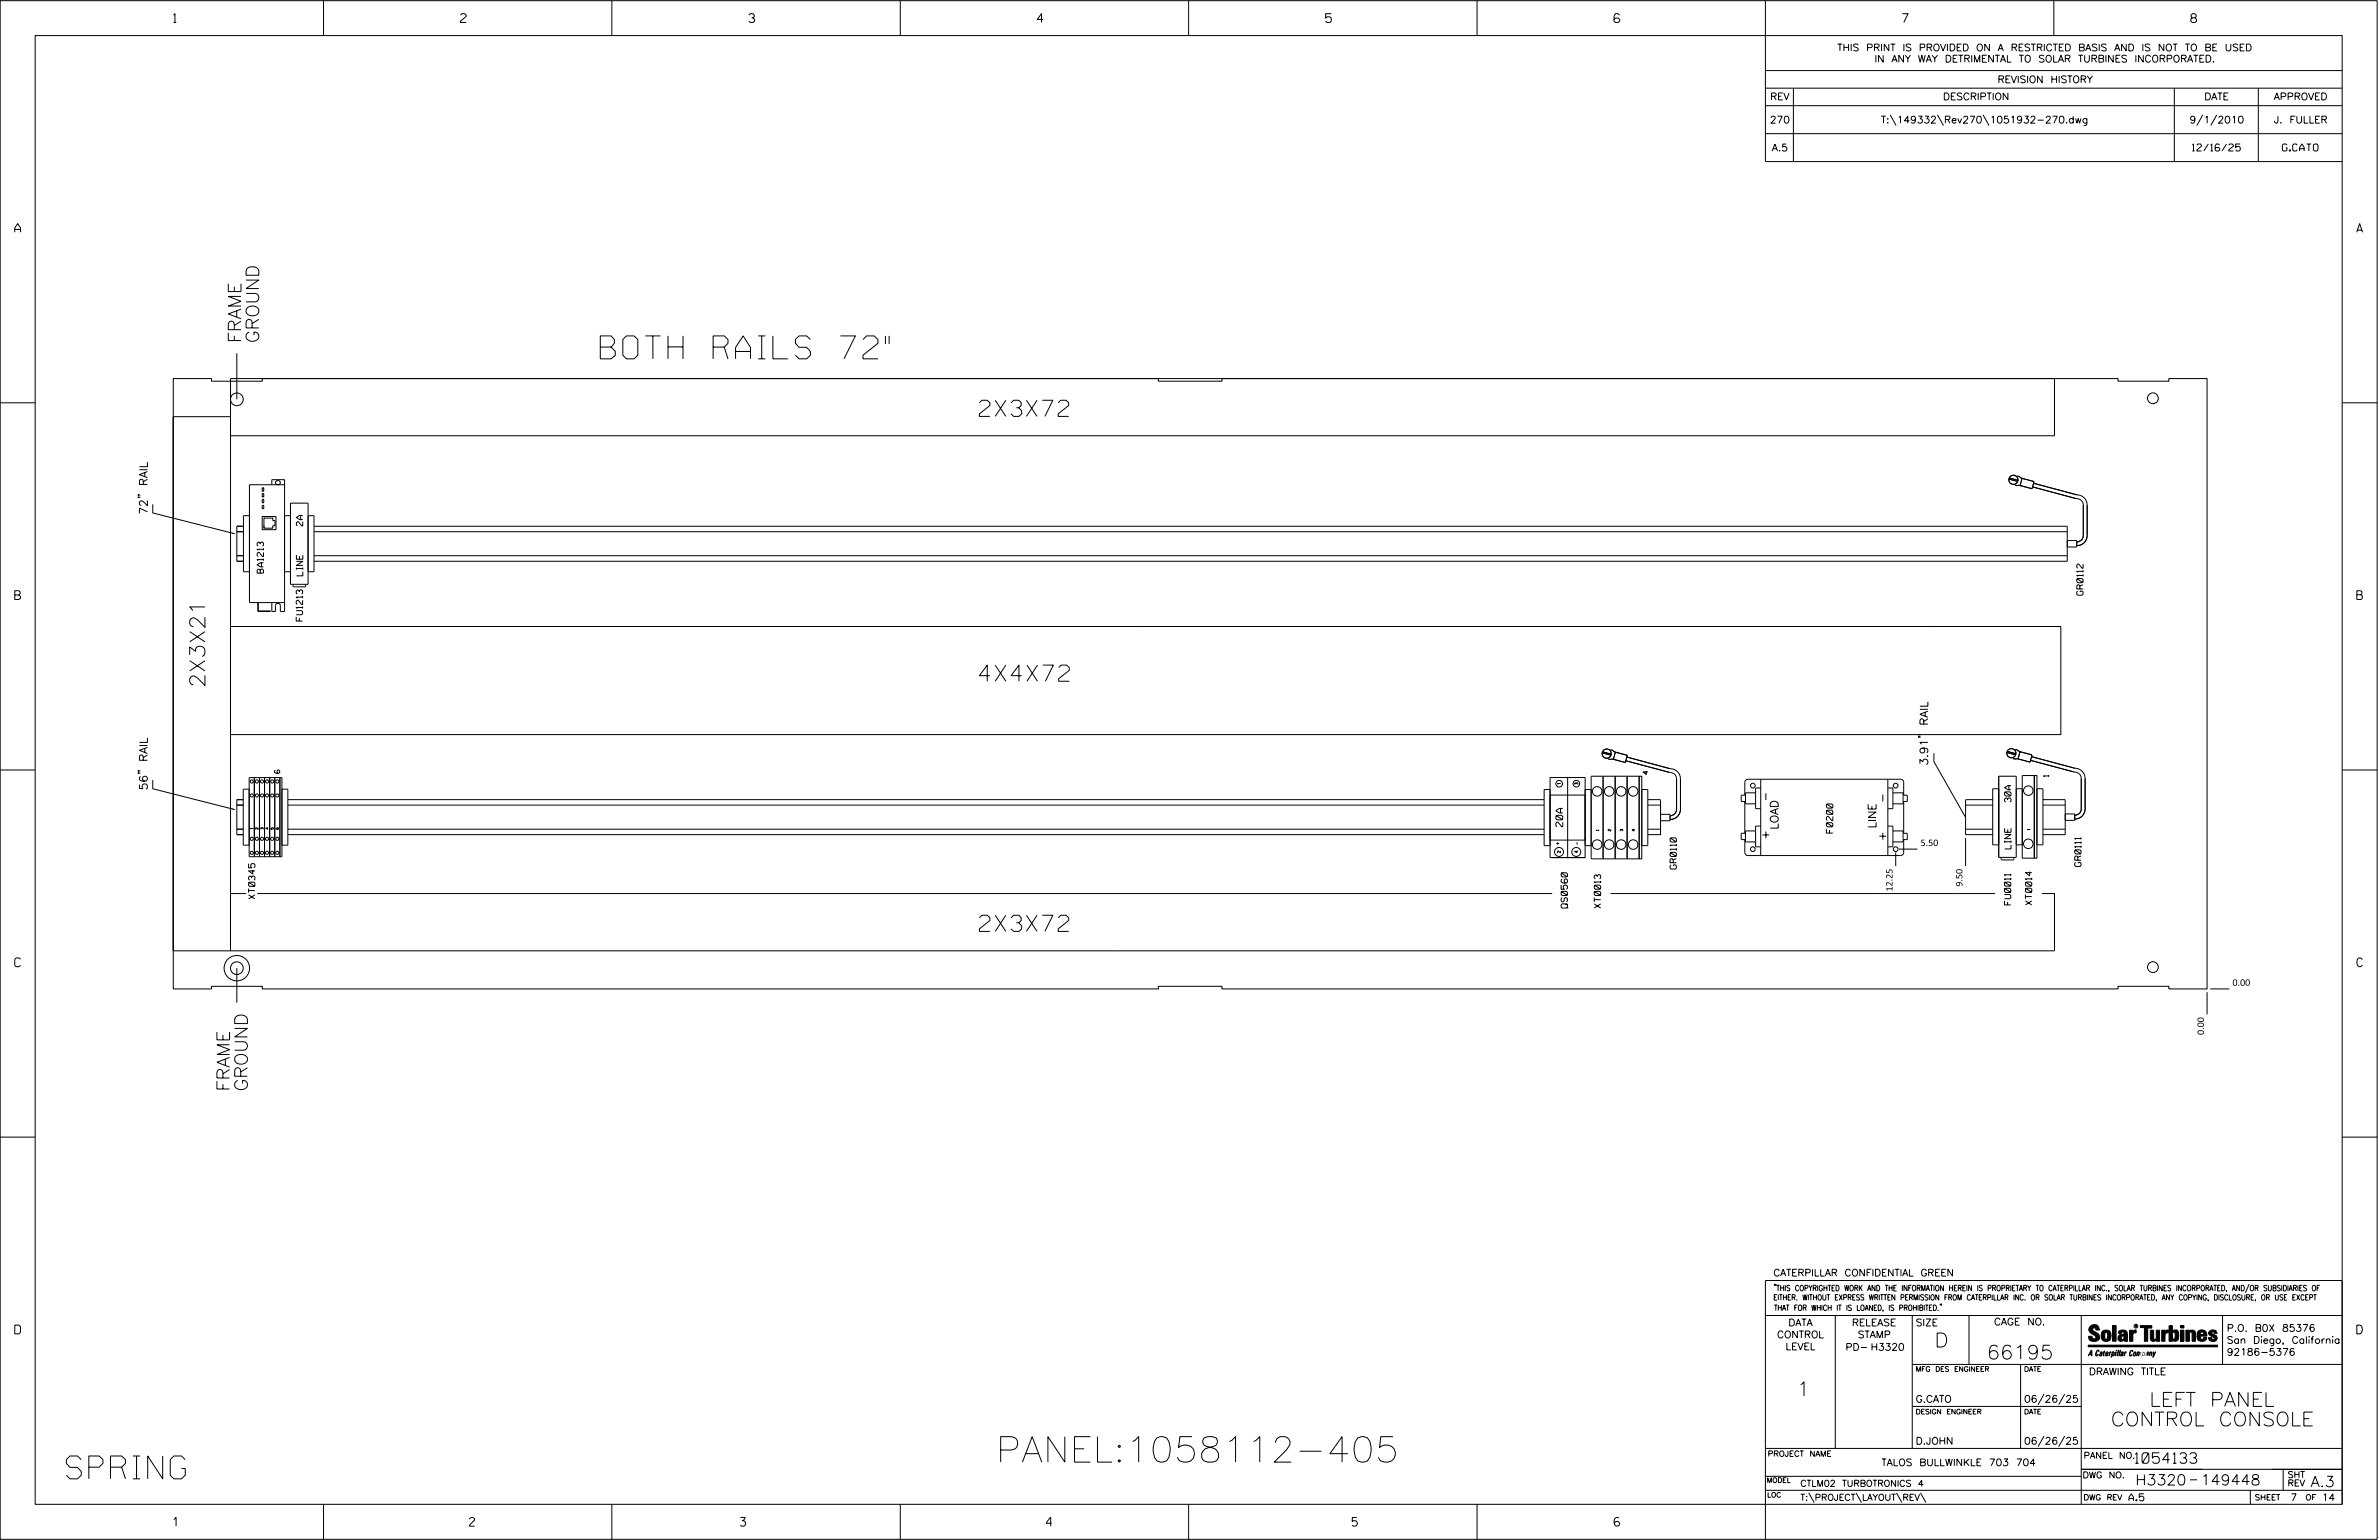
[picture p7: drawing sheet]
<svg xmlns="http://www.w3.org/2000/svg" width="864mm" height="559mm" viewBox="0 0 864 559" stroke-linecap="round" stroke-linejoin="round" font-family="sans-serif">
<defs><g id="words">
<text font-size="9.2" x="361.5" y="530.5">PANEL:1058112-405</text>
<g font-size="8.3">
<text x="217.9" y="130.2">BOTH RAILS 72&quot;</text>
<text x="24.1" y="536.6">SPRING</text>
</g>
<g font-size="5.9">
<text x="355.5" y="151.1">2X3X72</text>
<text x="355.5" y="247.2">4X4X72</text>
<text x="355.5" y="338">2X3X72</text>
</g>
<text font-size="5.5" x="74.4" y="249.5" transform="rotate(-90 74.4 249.5)">2X3X21</text>
<g font-size="5.1">
<text x="702.3" y="488.8">D</text>
<text x="721.2" y="493.2">66195</text>
<text x="652.2" y="506.5">1</text>
<text x="780.3" y="510.3">LEFT PANEL</text>
<text x="766.3" y="517.4">CONTROL CONSOLE</text>
</g>
<g font-size="4.6">
<text x="87.5" y="124.5" transform="rotate(-90 87.5 124.5)">FRAME</text>
<text x="93.9" y="124.5" transform="rotate(-90 93.9 124.5)">GROUND</text>
<text x="83.3" y="396" transform="rotate(-90 83.3 396)">FRAME</text>
<text x="89.8" y="396" transform="rotate(-90 89.8 396)">GROUND</text>
</g>
<g font-size="3.8">
<text x="775.1" y="531">1054133</text>
<text x="775.2" y="538.9">H3320</text>
<text x="798.8" y="538.9">149448</text>
<text x="838.8" y="539.5">A.3</text>
</g>
<g font-size="3.2">
<text x="63" y="8.2">1</text>
<text x="167.2" y="8.2">2</text>
<text x="271.8" y="8.2">3</text>
<text x="376.5" y="8.2">4</text>
<text x="481.2" y="8.2">5</text>
<text x="690.6" y="8.2">7</text>
<text x="795.3" y="8.2">8</text>
<text x="5.4" y="84.3">A</text>
<text x="855.5" y="84.3">A</text>
<text x="5.4" y="217.5">B</text>
<text x="855.6" y="217.5">B</text>
<text x="5.4" y="350.8">C</text>
<text x="855.6" y="350.8">C</text>
<text x="5.4" y="484">D</text>
<text x="855.6" y="484">D</text>
<text x="62.8" y="553.8">1</text>
<text x="170.4" y="553.8">2</text>
<text x="268.8" y="553.8">3</text>
<text x="379.8" y="553.8">4</text>
<text x="490.8" y="553.8">5</text>
<text x="585.9" y="553.8">6</text>
</g>
<g font-size="2.9">
<text x="53.5" y="186.7" transform="rotate(-90 53.5 186.7)">72&quot; RAIL</text>
<text x="699.8" y="277.8" transform="rotate(-90 699.8 277.8)">3.91&quot; RAIL</text>
<text x="53.5" y="286.8" transform="rotate(-90 53.5 286.8)">56&quot; RAIL</text>
<text x="642.3" y="290.9" transform="rotate(-90 642.3 290.9)">-</text>
<text x="684.7" y="291.3" transform="rotate(-90 684.7 291.3)">-</text>
<text x="645.5" y="301" transform="rotate(-90 645.5 301)">LOAD</text>
<text x="681" y="300.6" transform="rotate(-90 681 300.6)">LINE</text>
</g>
<g font-size="2.5">
<text x="666.9" y="18.5">THIS PRINT IS PROVIDED ON A RESTRICTED BASIS AND IS NOT TO BE USED</text>
<text x="680.5" y="22.6">IN ANY WAY DETRIMENTAL TO SOLAR TURBINES INCORPORATED.</text>
<text x="725.1" y="30">REVISION HISTORY</text>
<text x="642.6" y="36.3">REV</text>
<text x="705.3" y="36.3">DESCRIPTION</text>
<text x="800.2" y="36.3">DATE</text>
<text x="825.4" y="36.3">APPROVED</text>
<text x="642.5" y="44.7">270</text>
<text x="682.8" y="44.7">T:\149332\Rev270\1051932-270.dwg</text>
<text x="794.8" y="44.7">9/1/2010</text>
<text x="825.5" y="44.7">J. FULLER</text>
<text x="643.2" y="54.8">A.5</text>
<text x="795.9" y="54.8">12/16/25</text>
<text x="828.5" y="54.8">G.CATO</text>
<text x="567.3" y="300" transform="rotate(-90 567.3 300)">20A</text>
<text x="643.8" y="463">CATERPILLAR CONFIDENTIAL GREEN</text>
<text x="645.1" y="485.5">CONTROL</text>
<text x="649.2" y="481.1">DATA</text>
<text x="672.3" y="481.1">RELEASE</text>
<text x="674.4" y="485.5">STAMP</text>
<text x="695.4" y="481.1">SIZE</text>
<text x="723.8" y="480.8">CAGE NO.</text>
<text x="808.4" y="483.1">P.O. B0X 85376</text>
<text x="648.2" y="489.8">LEVEL</text>
<text x="669.9" y="490">PD- H3320</text>
<text x="808.4" y="487.5">San Diego, California</text>
<text x="808.4" y="491.8">92186-5376</text>
<text x="758.3" y="498.9">DRAWING TITLE</text>
<text x="695.4" y="508.9">G.CATO</text>
<text x="734.8" y="508.9">06/26/25</text>
<text x="695.4" y="524.1">D.JOHN</text>
<text x="734.8" y="524.1">06/26/25</text>
<text x="683" y="531.9">TALOS BULLWINKLE 703 704</text>
<text x="772.8" y="544.6">A.5</text>
<text x="831.4" y="544.6">7</text>
<text x="842.9" y="544.6">14</text>
</g>
<g font-size="2.3">
<text x="109.9" y="190.8" transform="rotate(-90 109.9 190.8)">2A</text>
<text x="95.6" y="208" transform="rotate(-90 95.6 208)">BA1213</text>
<text x="109.9" y="208.9" transform="rotate(-90 109.9 208.9)">LINE</text>
<text x="756.2" y="216" transform="rotate(-90 756.2 216)">GR0112</text>
<text x="109.8" y="225.3" transform="rotate(-90 109.8 225.3)">FU1213</text>
<text x="730" y="291" transform="rotate(-90 730 291)">30A</text>
<text x="665.3" y="302.3" transform="rotate(-90 665.3 302.3)">F0200</text>
<text x="697.2" y="307">5.50</text>
<text x="730" y="308.1" transform="rotate(-90 730 308.1)">LINE</text>
<text x="608.6" y="315.3" transform="rotate(-90 608.6 315.3)">GR0110</text>
<text x="755.5" y="314.4" transform="rotate(-90 755.5 314.4)">GR0111</text>
<text x="687" y="323.5" transform="rotate(-90 687 323.5)">12.25</text>
<text x="712.4" y="321.7" transform="rotate(-90 712.4 321.7)">9.50</text>
<text x="92.5" y="326.2" transform="rotate(-90 92.5 326.2)">XT0345</text>
<text x="569" y="329.5" transform="rotate(-90 569 329.5)">QS0560</text>
<text x="581.1" y="329.5" transform="rotate(-90 581.1 329.5)">XT0013</text>
<text x="729.9" y="328.4" transform="rotate(-90 729.9 328.4)">FU0011</text>
<text x="737.6" y="328.4" transform="rotate(-90 737.6 328.4)">XT0014</text>
<text x="810.4" y="357.7">0.00</text>
<text x="800" y="375.5" transform="rotate(-90 800 375.5)">0.00</text>
<text x="756.4" y="529.2">PANEL NO.</text>
<text x="653.5" y="539.4">CTLM02 TURBOTRONICS 4</text>
<text x="756" y="536.3">DWG NO.</text>
<text x="830.4" y="539.3">REV</text>
<text x="830.4" y="536.2">SHT</text>
<text x="653.5" y="544.5">T:\PROJECT\LAYOUT\REV\</text>
</g>
<g font-size="2">
<text x="643.8" y="468.4">&quot;THIS COPYRIGHTED WORK AND THE INFORMATION HEREIN IS PROPRIETARY TO CATERPILLAR INC., SOLAR TURBINES INCORPORATED, AND/OR SUBSIDIARIES OF</text>
<text x="643.8" y="471.8">EITHER. WITHOUT EXPRESS WRITTEN PERMISSION FROM CATERPILLAR INC. OR SOLAR TURBINES INCORPORATED, ANY COPYING, DISCLOSURE, OR USE EXCEPT</text>
<text x="644" y="475.6">THAT FOR WHICH IT IS LOANED, IS PROHIBITED.&quot;</text>
<text x="641.7" y="528.5">PROJECT NAME</text>
<text x="756.3" y="544.3">DWG REV</text>
<text x="818.5" y="544.3">SHEET</text>
<text x="836.9" y="544.3">OF</text>
</g>
<g font-size="1.8">
<text x="598.2" y="281" transform="rotate(-90 598.2 281)">4</text>
<text x="743.7" y="281.8" transform="rotate(-90 743.7 281.8)">1</text>
<text x="695.4" y="497.6">MFG DES ENGINEER</text>
<text x="734.8" y="497.6">DATE</text>
<text x="695.4" y="513.1">DESIGN ENGINEER</text>
<text x="734.8" y="513.1">DATE</text>
<text x="641.3" y="538">MODEL</text>
<text x="641.5" y="543.3">LOC</text>
</g>
<g font-size="1.2">
<text x="566.6" y="284.7" transform="rotate(-90 566.6 284.7)">1</text>
<text x="572.8" y="284.7" transform="rotate(-90 572.8 284.7)">3</text>
<text x="566.5" y="309.5" transform="rotate(-90 566.5 309.5)">2</text>
<text x="572.8" y="309.5" transform="rotate(-90 572.8 309.5)">4</text>
<text x="573.1" y="306.5" transform="rotate(-90 573.1 306.5)">-</text>
</g>
<g font-size=".9">
<text x="91.8" y="300.8" transform="rotate(-90 91.8 300.8)">1</text>
<text x="93.7" y="300.9" transform="rotate(-90 93.7 300.9)">2</text>
<text x="95.6" y="300.9" transform="rotate(-90 95.6 300.9)">3</text>
<text x="97.4" y="300.9" transform="rotate(-90 97.4 300.9)">4</text>
<text x="99.3" y="300.9" transform="rotate(-90 99.3 300.9)">5</text>
<text x="580.4" y="301.4" transform="rotate(-90 580.4 301.4)">1</text>
<text x="584.7" y="301.6" transform="rotate(-90 584.7 301.6)">2</text>
<text x="589.1" y="301.6" transform="rotate(-90 589.1 301.6)">3</text>
<text x="593.4" y="301.6" transform="rotate(-90 593.4 301.6)">4</text>
<text x="736.9" y="301.1" transform="rotate(-90 736.9 301.1)">1</text>
<text x="775.1" y="481.7">R</text>
</g>
</g></defs>
<g fill="none" stroke="#000" stroke-width=".36">
<path d="M.1 .2h862.8v558.4h-862.8zM12.8 12.9h837.4v533h-837.4zM117.4 .2v12.7M222.1 .2v12.7M326.8 .2v12.7M431.5 .2v12.7M536.2 .2v12.7M587.9 5.5l-.5-.5h-1l-.5 1v1.7l.5 .4h1l.6-.4v-.6l-.6-.5h-1l-.5 .5M640.9 .2v58.4h209.3M745.6 .2v12.7M640.9 25.6h209.3M640.9 32h209.3"/>
<path d="M640.9 38.3h209.3M651 32v26.6M789.3 32v26.6M819.8 32v26.6M640.9 48.5h209.3M686.2 41.7l2.1 3.8M703.3 41.7l2.2 3.8M719.9 41.7l2.1 3.8M799.6 41.7l-2.1 3.8M804.7 41.7l-2.2 3.8M62.9 137.4h13.9v.9h18.4v-.9h325.3v.9h23.1v-.9h325.3v.9h18.4v-.9h13.9v221.4h-13.9v-.9h-18.4v.9h-325.3v-.9h-23.1v.9h-325.3v-.9h-18.4v.9h-13.9zM83.7 137.4h662.1v20.7h-662.1z"/>
<path d="M86 128.2v16.7M.1 146.2h12.7M62.9 151.2h20.8v193.8h-20.8zM62.9 151.2v193.8M850.2 146.2h12.7M50.2 179.5v.3v-.3l.7 .3M95.2 179.1h.5v1.2h-.5zM95.2 177h.5v1.2h-.5zM98.7 175.9v-1.8h4.6v47.8h-1.5v-2.2a.92 .92 0 0 0-.9-.7 .92 .92 0 0 0-.9 .7v2.2h-1.3v-3.2M103.3 175.9h-12.7v42.8h12.7M729.3 173.8l3.1 .9M729.4 173.4l3.1 .9"/>
<path d="M731.4 176l2.1 .2M732.3 172.7l1.9 .9M734 173.6l4.4 1.1-.7 2.6-4.4-1.1zM737.8 176.7l15.8 4.2a2.42 2.42 0 0 1 2.6 2.4v11a2.29 2.29 0 0 1-2.3 2.3M738.2 175.4l15.8 4.2a3.7 3.7 0 0 1 3.7 3.7v11a3.7 3.7 0 0 1-3.8 3.7M50.2 180.3v.3v-.3l.7 .3M55.5 183v3.1l29.7 7.6M86 192.9h2.4M88.4 191h-2.4v12.7h2.4M90.6 187.1h-2.2v20.4h2.2M95.2 183.4h.5v1.1h-.5zM95.2 181.3h.5v1.1h-.5z"/>
<path d="M95.2 187.4h5v4.8h-5zM95.8 190.7v1h3.2v-1h.8v-1.8h-.8v-.9h-3.2v3.7M103.3 187.1h2.1M105.4 182.6h6.4v29.4h-6.4zM111.8 187.1h2.2v20.4h-2.2M114 191h636.4v12.7h-636.4M114 192.9h636.4M750.4 196.1h3.5v2.4h-3.5M86 201.6h2.4M93.6 218.7v3.2h4.6l-4.4-.2v-3M103.3 207.5h2.1M106.4 212l.1 .9h4.2l.2-.9"/>
<path d="M114 201.6h636.4M83.7 227.3h664.4v39.3h-664.4zM.1 279.4h12.7M50.2 279.6v.3v-.3l.7 .3M100 279.4l-.3 .4v.5l.6 .3h.9l.3-.3v-.6l-.3-.3-.6 .3v.6l.3 .3M581.6 273.2l3.2 .8M581.7 272.8l3.2 .8M583.8 275.4l2.1 .2M584.7 272.1l1.9 .9M586.4 272.9l4.3 1.2-.7 2.6-4.3-1.2zM590.2 276l15.8 4.2a2.45 2.45 0 0 1 2.6 2.4v11.1a2.35 2.35 0 0 1-2.4 2.3M590.6 274.7l15.7 4.2a3.7 3.7 0 0 1 3.7 3.7v11.1a3.7 3.7 0 0 1-3.8 3.7"/>
<path d="M696.5 267.3v.3v-.3l.7 .3M696.5 266.5v.3v-.3l.7 .3M702 273.3v3.1l11.5 20.2M728.5 273l3.2 .9M728.6 272.6l3.2 .9M730.7 275.2l2.1 .2M731.6 271.9l1.9 .9M733.3 272.8l4.3 1.1-.6 2.6-4.4-1.1zM737.1 275.9l15.8 4.2a2.43 2.43 0 0 1 2.6 2.4v11a2.29 2.29 0 0 1-2.4 2.3M737.5 274.6l15.7 4.2a3.7 3.7 0 0 1 3.7 3.7v11a3.7 3.7 0 0 1-3.8 3.7M850.2 279.4h12.7M50.2 280.4v.3v-.3l.7 .3"/>
<path d="M55.5 283.1v3.1l29.7 7.6M86 292.1h2.3M88.3 290.2h-2.3v12.7h2.3M90.5 286.3h-2.2v20.4h2.2M90.5 282.2h11.8v28.7h-11.8zM92.3 282.2v28.7M94.2 282.2v28.7M96 282.2v28.7M97.9 282.2v28.7M99.7 282.2v28.7M101.6 282.2v28.7M102.3 286.3h2.2v20.4h-2.2"/>
<path d="M104.5 292.1h456M104.5 290.2h456M562.7 282.1h12.7v29.1h-12.7zM562.7 288.5h12.7v16.3h-12.7zM562.7 286.5h-2.2v20.3h2.2M569.1 282.1v29.1M575.4 286.5h2.2M577.6 281.7h17.4v29.9h-17.4zM581.9 281.7v29.9M586.3 281.7v29.9M590.7 281.7v29.9M595 281.7h1v29.9h-1z"/>
<path d="M596 286.5h2.2v20.3h-2.2zM598.2 292.1h4.6M598.2 290.2h4.6M602.8 290.3v12.7M602.8 295.5h3.4v2.3h-3.4M633.4 288.5v-4.9l.5-.6 .6-.2h55.4l.7 .2 .4 .6 .1 4.9M633.4 290.8v11.6M633.6 288.5h-1.5v2.3h1.5M637.3 287.7h-3.7v4h3.7M639.2 299.8h-1.9v7.5h1.9M639.2 285.9h-1.9v7.5h1.9M639.2 282.8v27.6"/>
<path d="M685.3 282.8v27.6M685.3 299.8h1.8v7.5h-1.8M685.3 285.9h1.8v7.5h-1.8M687.1 287.7h3.7v4h-3.7M690.8 288.5h1.6v2.3h-1.6M691.1 290.8v11.6M713.5 292.1h9.9M713.5 290.2h9.9M713.5 290.3v12.7M725.6 281.7h6.3v29.4h-6.3zM725.6 286.2h-2.2v20.4h2.2M731.9 286.2h2.2"/>
<path d="M734.1 281.4h4.4v30h-4.4zM738.5 281.4h.9v30h-.9zM739.4 286.2h2.2v20.4h-2.2zM741.6 292.1h8.1M741.6 290.2h8.1v12.7h-8.1M749.7 295.3h3.4v2.4h-3.4M86 300.9h2.3M100.3 300.4l-.1 .4 .3 .1h.5l.1-.4h-.5l.2 .4M104.5 300.9h456M104.5 302.9h456M565 306.1h1M565.5 305.6v.9"/>
<path d="M575.4 306.8h2.2M598.2 300.9h4.6M598.2 302.9h4.6M633.4 304.7v4.9l.5 .6 .6 .2h55.4l.7-.2 .4-.6 .1-4.9M633.6 302.4h-1.5v2.3h1.5M637.3 301.5h-3.7v4h3.7M639.8 303h2.5M641 301.7v2.5M682.2 303.4h2.5M683.5 302.2v2.5M687.1 301.5h3.7v4h-3.7M688.2 309.3v5"/>
<path d="M689.3 308.1h6.7M690.8 302.4h1.6v2.3h-1.6M713.5 300.9h9.9M713.5 302.9h9.9M713.5 304v10.3M726.4 311.1l.3 .9h4.1l.2-.9M731.9 306.6h2.2M741.6 300.9h8.1M89.4 324.2h-5.7v20.8h662.1v-20.8h-4.6M93.4 324.2h470.1M584.6 324.2h139.7M86 351.3v12.6"/>
<path d="M802.3 358.8h6.9M801.2 360v8.1M.1 412.6h12.7M850.2 412.6h12.7M640.9 477.3h209.3M644.2 466.1l-.1 .4M644.7 466.1l-.2 .4M666.2 477.3v48.3M694.2 477.3v48.3M704.4 473.3l-.1 .4M704.8 473.3l-.1 .4M714.8 477.3v17.8"/>
<path d="M755.5 477.3v68.6M806.8 477.3v17.8M816.5 466l-1.4 3.1M850.2 464.6h-209.3v94M850.2 464.8v81.1M694.2 495.1h156M733.5 495.1v30.5M758.6 481.4a2.02 2.02 0 0 1 3.1-.1l.5 1.3h-1.3l-.2-.6-.4-.2-.6 .1-.1 .4 .4 .7a2.46 2.46 0 0 1 2.2 2.9 2.83 2.83 0 0 1-3.8 .3l-.3-1.3h1.3l.2 .7 .6 .3 .5-.2 .2-.5-.4-.6-1.9-1.2-.4-.9zM759.2 491.3h-.7l.7-1.2v1.9h.2l-.1-2.1-1.3 2.1 .5-.5h.7M761.3 490l.3-.2 .4 .3-.1 .3-.3-.4-.4 .3-.3 1.6h.4l.4-.5-.3 .6-.4 .1-.3-.4zM762.6 490.6l.5-.1-.1 1.4h-.9a.74 .74 0 0 1 .9-.8l-.3 .7-.5 .1 .2-.5 .6-.2v-.5l-.7 .2zM763 483.2a2.17 2.17 0 0 1 3.1 0l.3 1.4-.3 1.5a2.17 2.17 0 0 1-3.1 0l-.3-1.5z"/>
<path d="M763.6 490.5l.4-.4 .2 .6h-.3l-.3 .9 .2 .4-.3-.1zM764.1 483.7l.5-.4 .4 .3v2.2l-.4 .2-.5-.2zM764.6 491.1l.6 .2v-.7l-.4-.1-.4 .6-.1 .8h.6M764.6 491.1l-.1 .8h.4M764.6 482.6v.8M764.8 490.7l.4 .1v.3h-.6zM765 491.5l-.1 .4zM766 490.5l-.5 1.5zM766 490.8l.4-.3-.4 .4M766.9 481h1.3v5.7h-1.3zM767 490.8l.5 .1-.3 .8-.4 .2zM767.3 490.5h-.5l-.5 2"/>
<path d="M767.3 490.5a.8 .8 0 0 1 .2 1 .8 .8 0 0 1-.9 .4l-.1 .6M767.3 490.5l-.1 .2M768.1 490.5l-.4 1.5zM768.2 489.9h.3l-.1 .2h-.2zM769 489.9l-.5 2.1zM769.7 489.9l-.6 2.1zM770.1 491.4l.5-.3-.5 .8zM770.4 491.9h.1M770.6 491.1l.1-.4-.7 .2 .1-.3 .6-.1 .2 .3-.5 1.1M770.6 491.1a.74 .74 0 0 0-.8 .8h.6M771 484.8h-.7l-.3 .6 .4 .7 .5-.3 .1-2.4h-.8l-.1 .4h-1.2a1.71 1.71 0 0 1 1.8-1.3 1.71 1.71 0 0 1 1.6 1.4v2.8h-1.1l-.1-.6M771 484.2l-1.5 .1a1.41 1.41 0 0 0 0 2.4l.5 .1 1.1-.7"/>
<path d="M771.2 486.1h-.1M771.4 490.5l.1 .3 .4-.3-.9 1.5zM771.5 490.8h.1M773 482.7h1.2v.5l.5-.5 .7-.1v1h-.6l-.5 .4-.1 2.7h-1.2zM773.3 490.3l.6-.4 .4 .2-.1 .4-.3-.4a1.28 1.28 0 0 0-.5 1.8l.6-.4-.1 .4-.8 .1zM774.7 490.8l.5-.3a.88 .88 0 0 1 .2 .9 .88 .88 0 0 1-.7 .7l-.2-.2zM774.8 490.9h.5l-.3 1h-.3l-.2-.2zM775.2 490.5l-.1 .2M776.8 481h4.3v.9h-1.5v4.8h-1.3M776.8 490.6l-.8 .2v-.3l-.4 1.5 .8-1.3v1.3l.3-1.2M779.3 491.1h.4M779.6 490.5h.3l-.3 1.4"/>
<path d="M779.6 490.7h.2l-.1 .4M779.7 491.1l-.1 .4M779.7 491.1l-.4 .2M780.1 492l.4-1.5 .1 .3 .3-.3 .3 .2-.3 1.3v-1.3l-.7 1.3M780.6 482.7h1.2v2.7l.1 .4 .4 .3 .4-.7v-2.7h1.2l.1 4h-1.3v-.5l-1.1 .6-.7-.3-.3-.7zM781.6 492.5l1-2-.8 1.3-.2-1.3-.2 2M784.7 482.7h1.2v.5l.5-.5 .7-.1v1h-.5l-.6 .4-.1 2.7h-1.2zM787.4 481h1.2v2a1.4 1.4 0 0 1 2.2 .2l.1 1.4-.4 1.9-1.5 .1-.4-.5v-1l.5 .9 .5-.3v-2.1l-.5-.4-.5 .7v2.8h-1.2zM791.5 482.7h1.3v4h-1.3zM791.5 481h1.3v.9h-1.3zM793.5 482.7h1.3v.4l.7-.5 1.1 .2 .4 .6v3.3h-1.2l-.3-3.4-.7 .2v3.2h-1.3zM794.8 483.1h.1"/>
<path d="M797.7 483.2a1.92 1.92 0 0 1 2.4-.5 1.92 1.92 0 0 1 1 2.1h-2.3v.8l.6 .5 .5-.3v-.5h1.2a1.83 1.83 0 0 1-2.1 1.4 1.83 1.83 0 0 1-1.5-2.1zM798.8 484.2v.6M799.1 483.4h.6l.2 .8h-1.1zM804.6 482.9a1.84 1.84 0 0 0-2.9 .8 3.3 3.3 0 0 0 2.2 1.9l-.5 .5-.4-.3-.1-.4h-1.2l.1 .6a1.92 1.92 0 0 0 2.9 .4M804.9 483.8h-1.2l-.2-.6-.5 .1-.1 .3 .1 .3 1.8 .9M805.1 488.1h-47.1v.6h47.1M694.2 510.3h61.3M742 505.8l-2.2 3.9M749.5 505.8l-2.2 3.9M640.9 525.6h209.2M640.9 535.7h114.6M742 521.1l-2.2 3.8"/>
<path d="M749.5 521.1l-2.2 3.8M755.5 533.2h94.7M795 537h2.6M828.8 533.2v7.6M117.4 545.9v12.7M222.1 545.9v12.7M326.8 545.9v12.7M431.5 545.9v12.7M536.2 545.9v12.7M640.9 540.8h209.3M656.6 541.7l2 3.5M673.8 541.7l1.9 3.5"/>
<path d="M688.4 541.7l2 3.5M697.2 541.7l1.9 3.5M816.9 541v4.9M863.5 558h.1"/>
<circle cx="86" cy="144.9" r="2.31"/>
<circle cx="781.5" cy="144.5" r="1.95"/>
<circle cx="100.9" cy="175.2" r=".85"/>
<circle cx="730.9" cy="174.1" r="1.66"/>
<circle cx="583.2" cy="273.5" r="1.67"/>
<circle cx="730.1" cy="273.3" r="1.66"/>
<circle cx="91.4" cy="288.7" r=".57"/>
<circle cx="91.4" cy="283.5" r=".59"/>
<circle cx="93.2" cy="288.6" r=".57"/>
<circle cx="93.2" cy="283.5" r=".57"/>
<circle cx="95.1" cy="288.7" r=".57"/>
<circle cx="95.1" cy="283.5" r=".59"/>
<circle cx="97" cy="283.5" r=".59"/>
<circle cx="97" cy="288.7" r=".58"/>
<circle cx="98.8" cy="288.6" r=".57"/>
<circle cx="98.8" cy="283.5" r=".57"/>
<circle cx="100.7" cy="283.5" r=".59"/>
<circle cx="100.7" cy="288.7" r=".58"/>
<circle cx="566" cy="284.4" r="1.2"/>
<circle cx="572.2" cy="284.4" r="1.2"/>
<circle cx="579.8" cy="287.2" r="1.73"/>
<circle cx="584.1" cy="287.2" r="1.73"/>
<circle cx="588.5" cy="287.2" r="1.73"/>
<circle cx="592.8" cy="287.2" r="1.73"/>
<circle cx="636.3" cy="285.1" r=".87"/>
<circle cx="688.1" cy="285.1" r=".87"/>
<circle cx="736.3" cy="286.9" r="1.73"/>
<circle cx="91.4" cy="309.5" r=".57"/>
<circle cx="91.4" cy="304.4" r=".59"/>
<circle cx="93.2" cy="309.5" r=".57"/>
<circle cx="93.2" cy="304.4" r=".57"/>
<circle cx="95.1" cy="309.5" r=".57"/>
<circle cx="95.1" cy="304.4" r=".59"/>
<circle cx="97" cy="304.4" r=".59"/>
<circle cx="97" cy="309.5" r=".58"/>
<circle cx="98.8" cy="309.5" r=".57"/>
<circle cx="98.8" cy="304.4" r=".57"/>
<circle cx="100.7" cy="304.4" r=".59"/>
<circle cx="100.7" cy="309.5" r=".58"/>
<circle cx="566" cy="309.1" r="1.63"/>
<circle cx="572.2" cy="309.1" r="1.62"/>
<circle cx="579.8" cy="306.5" r="1.73"/>
<circle cx="584.1" cy="306.5" r="1.73"/>
<circle cx="588.5" cy="306.5" r="1.73"/>
<circle cx="592.8" cy="306.5" r="1.73"/>
<circle cx="636.3" cy="308.1" r=".87"/>
<circle cx="688.1" cy="308.1" r=".87"/>
<circle cx="736.3" cy="306.2" r="1.73"/>
<circle cx="86" cy="351.3" r="4.6"/>
<circle cx="86" cy="351.3" r="2.31"/>
<circle cx="781.5" cy="350.9" r="1.95"/>
<circle cx="775.4" cy="481.2" r=".69"/>
</g>
<g fill="#000">
<path d="M84.4 193.3l.8 .4-.9-.1zM84.4 293.4l.8 .4-.9-.1zM768.1 490.5l-.4 1.5zM768.2 489.9h.3l-.1 .2h-.2zM769 489.9l-.5 2.1zM769.7 489.9l-.6 2.1zM791.5 481h1.3v.9h-1.3zM791.5 482.7h1.3v4h-1.3zM758 488.1h47.1v.6h-47.1z"/>
<path d="M759.2 489.9l-1.2 2.1 .5-.5h.7v.5h.2zM759.2 490.1v1.2h-.7z" fill-rule="evenodd"/>
<path d="M758.6 481.4a2.02 2.02 0 0 1 3.1-.1l.5 1.3h-1.3l-.2-.6-.4-.2-.6 .1-.1 .4 .4 .7a2.46 2.46 0 0 1 2.2 2.9 2.83 2.83 0 0 1-3.8 .3l-.3-1.3h1.3l.2 .7 .6 .3 .5-.2 .2-.5-.4-.6-1.9-1.2-.4-.9z" fill-rule="evenodd"/>
<path d="M761.3 490l.3-.2 .4 .3-.1 .3-.3-.4-.4 .3-.3 1.6h.4l.4-.5-.3 .6-.4 .1-.3-.4z" fill-rule="evenodd"/>
<path d="M762.6 490.6l.5-.1-.1 1.4h-.9a.74 .74 0 0 1 .9-.8l-.6 .3-.2 .5 .5-.1 .3-.6v-.5l-.7 .2z" fill-rule="evenodd"/>
<path d="M763.6 490.5l.4-.4 .2 .6h-.3l-.3 .9 .2 .4-.3-.1z" fill-rule="evenodd"/>
<path d="M764.8 490.5l.5 .3-.1 .5h-.6l.6-.2v-.3l-.4-.1-.3 1.2h.4l.3-.4-.6 .6-.3-.2v-.4z" fill-rule="evenodd"/>
<path d="M763 483.2a2.17 2.17 0 0 1 3.1 0l.3 1.4-.3 1.5a2.17 2.17 0 0 1-3.1 0l-.3-1.5zM764.1 483.7v2.1l.5 .2 .4-.2v-2.2l-.4-.3z" fill-rule="evenodd"/>
<path d="M766 490.5v.3l.4-.1-.4 .2-.5 1.1z" fill-rule="evenodd"/>
<path d="M766.8 490.5l-.5 2 .3-.6a.71 .71 0 0 0 .9-.5 .71 .71 0 0 0-.4-.9zM767 490.8l.5 .1-.3 .8-.4 .2z" fill-rule="evenodd"/>
<path d="M766.9 481h1.3v5.7h-1.3z" fill-rule="evenodd"/>
<path d="M770.1 490.6l.6-.1 .2 .3-.4 1.2-.5 .1-.2-.5 .3-.5h.5l-.7 .5v.3l.4-.1 .4-.9-.5-.2-.2 .2z" fill-rule="evenodd"/>
<path d="M769.4 482.8l-.5 1h1.2l.1-.4h.8v.8l-1.5 .1a1.41 1.41 0 0 0 0 2.4l.5 .1 1.1-.7 .1 .6h1.1v-2.8a1.79 1.79 0 0 0-2.4-1.2zM770.3 484.8h.7l-.1 1-.5 .3-.4-.7z" fill-rule="evenodd"/>
<path d="M771.4 490.5l.1 .3 .4-.3-.9 1.5z" fill-rule="evenodd"/>
<path d="M773 482.7h1.2v.5l.5-.5 .7-.1v1h-.6l-.5 .4-.1 2.7h-1.2z" fill-rule="evenodd"/>
<path d="M773.3 490.3l.6-.4 .4 .2-.1 .4-.3-.4a1.28 1.28 0 0 0-.5 1.8l.6-.4-.3 .5h-.6z" fill-rule="evenodd"/>
<path d="M774.7 490.8l-.2 1.1h.7a.96 .96 0 0 0 0-1.4zM774.8 490.9h.5l-.1 .6-.5 .4-.2-.2z" fill-rule="evenodd"/>
<path d="M776 490.5v.3l.4-.3 .2 .3 .7-.2-.3 1.4v-1.3l-.6 1.3v-1.3l-.8 1.3z" fill-rule="evenodd"/>
<path d="M776.8 481h4.3v.9h-1.5v4.8h-1.3v-4.8h-1.5z" fill-rule="evenodd"/>
<path d="M777.9 490.5l-.5 2 .3-.6a.71 .71 0 0 0 .9-.5 .71 .71 0 0 0-.4-.9zM778.1 490.8l.3-.1 .1 .4-.5 .8-.2-.5z" fill-rule="evenodd"/>
<path d="M779.3 490.6l.6-.1-.3 1.5-.7-.1a.67 .67 0 0 1 .8-.8l-.6 .3-.1 .5 .4-.1 .4-.9-.4-.2-.3 .2z" fill-rule="evenodd"/>
<path d="M780.5 490.5l.1 .3 .3-.3 .3 .2-.3 1.3v-1.3l-.8 1.3z" fill-rule="evenodd"/>
<path d="M780.6 482.7h1.2v2.7l.1 .4 .4 .3 .4-.7v-2.7h1.2l.1 4h-1.3v-.5l-1.1 .6-.7-.3-.3-.7z" fill-rule="evenodd"/>
<path d="M781.6 490.5l.2 1.3 .8-1.3-1.2 2z" fill-rule="evenodd"/>
<path d="M784.7 482.7h1.2v.5l.5-.5 .7-.1v1h-.5l-.6 .4-.1 2.7h-1.2z" fill-rule="evenodd"/>
<path d="M787.4 481h1.2v2a1.4 1.4 0 0 1 2.2 .2l.1 1.4-.4 1.9-1.5 .1-.4-.5v-1l.5 .9 .5-.3v-2.1l-.5-.4-.5 .7v2.8h-1.2z" fill-rule="evenodd"/>
<path d="M793.5 482.7h1.3v.4a1.29 1.29 0 0 1 2.2 .3v3.3h-1.2l-.3-3.4-.7 .2v3.2h-1.3z" fill-rule="evenodd"/>
<path d="M797.7 483.2a1.92 1.92 0 0 1 2.4-.5 1.92 1.92 0 0 1 1 2.1h-2.3v.8l.6 .5 .5-.3v-.5h1.2a1.83 1.83 0 0 1-2.1 1.4 1.83 1.83 0 0 1-1.5-2.1zM799.1 483.4l-.3 .8h1.1l-.2-.8z" fill-rule="evenodd"/>
<path d="M801.9 483.2a1.94 1.94 0 0 1 3 .1v.5h-1.2l-.2-.6-.5 .1-.1 .3 .1 .3 1.8 .9a1.2 1.2 0 0 1 .1 1.3 1.2 1.2 0 0 1-1.2 .7l-1.6-.4-.4-1h1.2l.1 .4 .4 .3 .5-.5a3.3 3.3 0 0 1-2.2-1.9z" fill-rule="evenodd"/>
<circle cx="761.4" cy="492" r=".07"/>
<circle cx="762.2" cy="485.1" r=".07"/>
<circle cx="769.3" cy="492" r=".07"/>
<circle cx="773.1" cy="486.7" r=".07"/>
<circle cx="791.5" cy="486.7" r=".07"/>
<circle cx="791.5" cy="481" r=".07"/>
<circle cx="794.8" cy="486.7" r=".07"/>
</g>
<use href="#words"/>
</svg>
